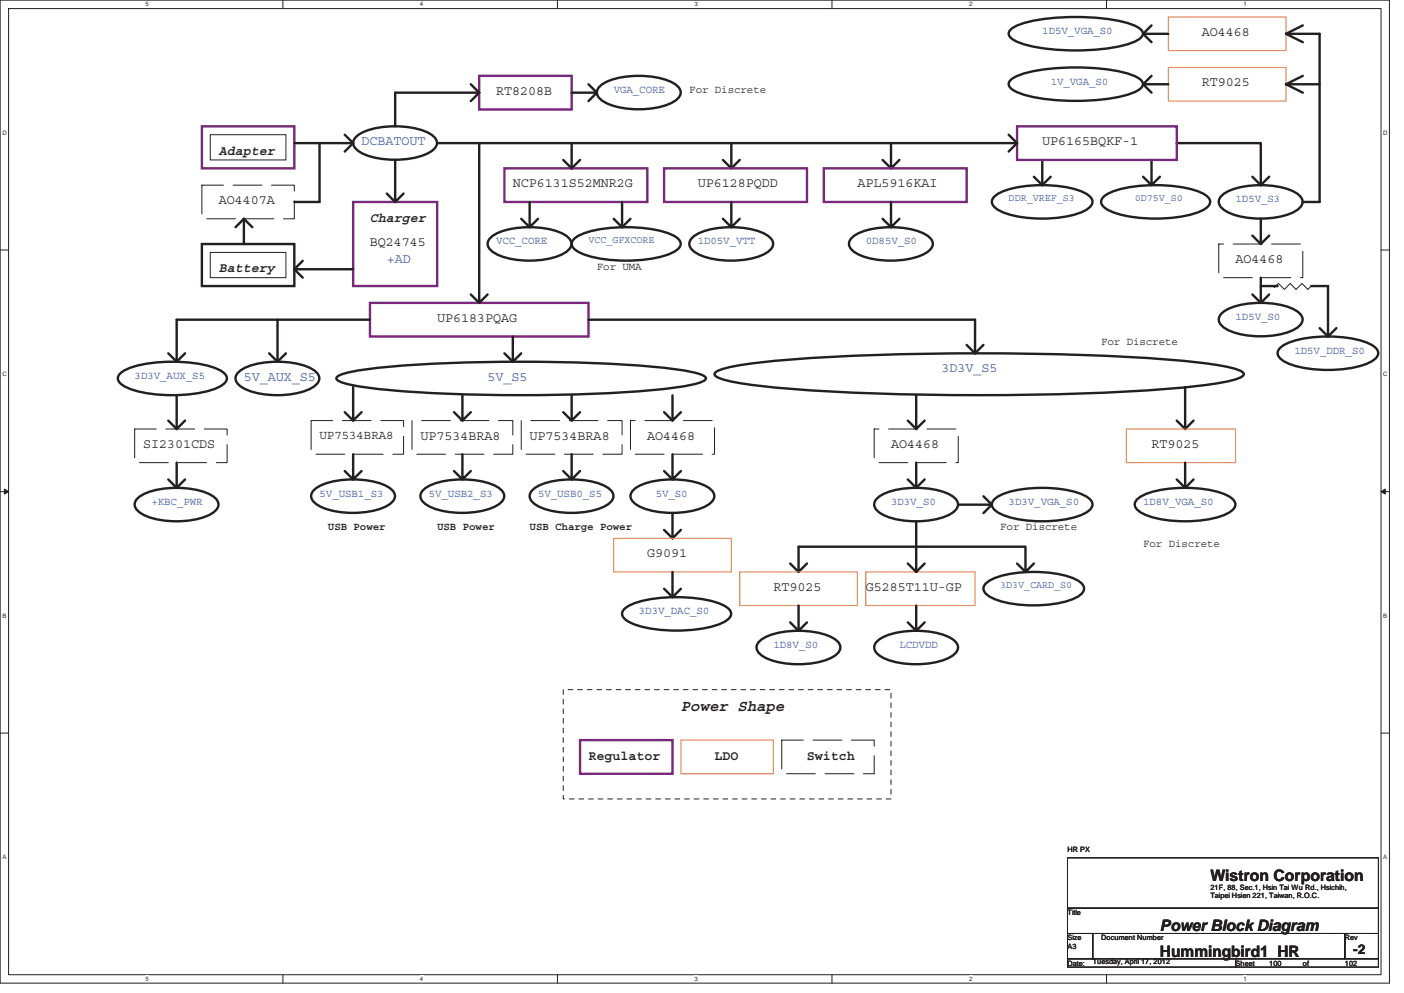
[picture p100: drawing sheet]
<svg xmlns="http://www.w3.org/2000/svg" width="297mm" height="210mm" viewBox="0 0 297 210" stroke-linecap="round" stroke-linejoin="round" font-family="sans-serif">
<defs><g id="words">
<g font-size="3.3" fill="#231f20">
<text x="144.1" y="150.4">Power Shape</text>
<text x="256.1" y="186.3">Wistron Corporation</text>
<text x="245.4" y="196.9">Power Block Diagram</text>
<text x="245.4" y="202.3">Hummingbird1_HR</text>
</g>
<g font-size="2.8" fill="#231f20">
<text x="254.3" y="7.6">AO4468</text>
<text x="104.9" y="20.1">RT8208B</text>
<text x="254.3" y="18.3">RT9025</text>
<text x="46.3" y="32.7">Adapter</text>
<text x="220.5" y="30.7">UP6165BQKF-1</text>
<text x="108.5" y="39.6">NCP6131S52MNR2G</text>
<text x="147.6" y="39.6">UP6128PQDD</text>
<text x="181.4" y="39.6">APL5916KAI</text>
<text x="46.3" y="43.2">AO4407A</text>
<text x="78.3" y="46.9">Charger</text>
<text x="78.3" y="52.1">BQ24745</text>
<text x="46.3" y="57.6">Battery</text>
<text x="261.4" y="55.6">AO4468</text>
<text x="92.5" y="68.1">UP6183PQAG</text>
<text x="30.3" y="94.7">SI2301CDS</text>
<text x="88.9" y="93">UP7534BRA8</text>
<text x="112.1" y="93">UP7534BRA8</text>
<text x="136.9" y="93">AO4468</text>
<text x="188.5" y="94.7">AO4468</text>
<text x="243.6" y="94.7">RT9025</text>
<text x="136.9" y="117.9">G9091</text>
<text x="163.6" y="125">RT9025</text>
<text x="183.2" y="125">G5285T11U-GP</text>
<text x="124.5" y="160.7">Regulator</text>
<text x="151.2" y="160.7">LDO</text>
<text x="170.7" y="160.7">Switch</text>
<text x="286.3" y="201.8">-2</text>
</g>
<g font-size="2.8" fill="#3953a4">
<text x="76.5" y="30.7">DCBATOUT</text>
<text x="81.8" y="55.6">+AD</text>
<text x="51.6" y="80.5">5V_AUX_S5</text>
<text x="103.2" y="80.5">5V_S5</text>
<text x="199.2" y="78.7">3D3V_S5</text>
</g>
<text font-size="2.6" fill="#231f20" x="67.6" y="92.8">UP7534BRA8</text>
<g font-size="2.3" fill="#3953a4">
<text x="220.5" y="7.2">1D5V_VGA_S0</text>
<text x="222.3" y="17.9">1V_VGA_S0</text>
<text x="129.8" y="19.7">VGA_CORE</text>
<text x="261.4" y="42.8">1D5V_S3</text>
<text x="104.9" y="51.7">VCC_CORE</text>
<text x="147.6" y="51.7">1D05V_VTT</text>
<text x="183.2" y="51.7">0D85V_S0</text>
<text x="261.4" y="67.7">1D5V_S0</text>
<text x="273.9" y="74.8">1D5V_DDR_S0</text>
<text x="28.5" y="80.1">3D3V_AUX_S5</text>
<text x="32" y="106.8">+KBC_PWR</text>
<text x="67.6" y="105">5V_USB1_S3</text>
<text x="90.7" y="105">5V_USB2_S3</text>
<text x="113.8" y="105">5V_USB0_S5</text>
<text x="138.7" y="105">5V_S0</text>
<text x="188.5" y="106.8">3D3V_S0</text>
<text x="213.4" y="106.8">3D3V_VGA_S0</text>
<text x="241.8" y="106.8">1D8V_VGA_S0</text>
<text x="135.2" y="129.9">3D3V_DAC_S0</text>
<text x="163.6" y="137">1D8V_S0</text>
<text x="190.3" y="137">LCDVDD</text>
</g>
<g font-size="2.3" fill="#231f20">
<text x="145.8" y="19.7">For Discrete</text>
<text x="126.3" y="57">For UMA</text>
<text x="233" y="73">For Discrete</text>
<text x="69.4" y="112.1">USB Power</text>
<text x="92.5" y="112.1">USB Power</text>
<text x="112.1" y="112.1">USB Charge Power</text>
<text x="211.6" y="112.1">For Discrete</text>
<text x="241.8" y="115.7">For Discrete</text>
</g>
<g font-size="2.1" fill="#3953a4">
<text x="213.4" y="42.6">DDR_VREF_S3</text>
<text x="240.1" y="42.6">0D75V_S0</text>
<text x="124.5" y="51.5">VCC_GFXCORE</text>
<text x="211.6" y="124.4">3D3V_CARD_S0</text>
</g>
<g font-size="1.6" fill="#231f20">
<text x="225.8" y="180.2">HR PX</text>
<text x="256.1" y="188.2">21F, 88, Sec.1, Hsin Tai Wu Rd., Hsichih,</text>
<text x="256.1" y="190">Taipei Hsien 221, Taiwan, R.O.C.</text>
<text x="225.8" y="193.5">Title</text>
<text x="225.8" y="198.8">Size</text>
<text x="225.8" y="200.6">A3</text>
<text x="231.2" y="203.8">Tuesday, April 17, 2012</text>
<text x="233" y="198.8">Document Number</text>
<text x="284.5" y="198.8">Rev</text>
<text x="225.8" y="204.2">Date:</text>
<text x="261.4" y="204.2">Sheet</text>
<text x="268.5" y="204.2">100</text>
<text x="275.6" y="204.2">of</text>
<text x="284.5" y="204.2">102</text>
</g>
<g font-size="1.3" fill="#231f20">
<text x="30.8" y="1.4">5</text>
<text x="88.9" y="1.4">4</text>
<text x="146.9" y="1.4">3</text>
<text x="205" y="1.4">2</text>
<text x="263.1" y="1.4">1</text>
<text x=".5" y="28.5">D</text>
<text x="292.6" y="28.5">D</text>
<text x=".5" y="79.5">C</text>
<text x="292.6" y="79.5">C</text>
<text x=".5" y="130.6">B</text>
<text x="292.6" y="130.6">B</text>
<text x=".5" y="181.7">A</text>
<text x="292.6" y="181.7">A</text>
<text x="30.8" y="207.4">5</text>
<text x="88.9" y="207.4">4</text>
<text x="146.9" y="207.4">3</text>
<text x="205" y="207.4">2</text>
<text x="263.1" y="207.4">1</text>
</g>
</g></defs>
<path d="M0 0h294v207.9h-294zM1.8 1.8h290.4v204.3h-290.4z" fill="none" stroke="#231f20" stroke-width=".21"/>
<g fill="#fff">
<path d="M30.8 .2h.7v1.4h-.7z"/>
<path d="M30.8 206.3h.7v1.4h-.7z"/>
</g>
<path d="M59.9 0v1.8M59.9 206.1v1.8" fill="none" stroke="#231f20" stroke-width=".21"/>
<g fill="#fff">
<path d="M88.9 .2h.6v1.4h-.6z"/>
<path d="M88.9 206.3h.6v1.4h-.6z"/>
</g>
<path d="M117.9 0v1.8M117.9 206.1v1.8" fill="none" stroke="#231f20" stroke-width=".21"/>
<g fill="#fff">
<path d="M146.9 .2h.7v1.4h-.7z"/>
<path d="M146.9 206.3h.7v1.4h-.7z"/>
</g>
<path d="M176 0v1.8M176 206.1v1.8" fill="none" stroke="#231f20" stroke-width=".21"/>
<g fill="#fff">
<path d="M205 .2h.7v1.4h-.7z"/>
<path d="M205 206.3h.7v1.4h-.7z"/>
</g>
<path d="M234.1 0v1.8M234.1 206.1v1.8" fill="none" stroke="#231f20" stroke-width=".21"/>
<g fill="#fff">
<path d="M263.1 .2h.7v1.4h-.7z"/>
<path d="M263.1 206.3h.7v1.4h-.7z"/>
<path d="M.5 27.3h.9v1.4h-.9z"/>
<path d="M292.6 27.3h.9v1.4h-.9z"/>
<path d="M.5 78.4h.9v1.4h-.9z"/>
<path d="M292.6 78.4h.9v1.4h-.9z"/>
</g>
<path d="M0 52.9h1.8M292.2 52.9h1.8" fill="none" stroke="#231f20" stroke-width=".21"/>
<g fill="#fff">
<path d="M.5 129.5h.8v1.4h-.8z"/>
<path d="M292.6 129.5h.9v1.4h-.9z"/>
</g>
<path d="M0 104h1.8M292.2 104h1.8" fill="none" stroke="#231f20" stroke-width=".21"/>
<path d="M.9 103.4l.9 .6-.9 .5z" fill="#231f20"/>
<path d="M.9 103.4l.9 .6-.9 .5z" fill="none" stroke="#231f20" stroke-width=".21"/>
<path d="M292.2 104l.9-.6v1.1z" fill="#231f20"/>
<path d="M292.2 104l.9-.6v1.1z" fill="none" stroke="#231f20" stroke-width=".21"/>
<g fill="#fff">
<path d="M.5 180.5h.8v1.4h-.8z"/>
<path d="M292.6 180.5h.9v1.4h-.9z"/>
</g>
<path d="M44.5 28.5h16v5.3h-16zM44.5 53.4h16v5.3h-16zM277.4 60.5l-.7 .7-1.2-1.3-1.3 1.3-1.2-1.3-1.3 1.3-1.2-1.3-.9 .9M0 155h1.8M292.2 155h1.8M225.8 181.4h65.8v10.7h-65.8zM225.8 192.1h65.8v5.3h-65.8zM225.8 197.4h5.4v5.3h-5.4zM231.2 197.4h53.3v5.3h-53.3zM284.5 197.4h7.1v5.3h-7.1zM225.8 202.7h35.6v1.8h-35.6zM261.4 202.7h30.2v1.8h-30.2z" fill="none" stroke="#231f20" stroke-width=".21"/>
<path d="M101.4 16h19.5v7.2h-19.5zM42.7 26.7h19.6v8.9h-19.6zM106.7 35.6h30.2v7.1h-30.2zM140.5 35.6h30.2v7.1h-30.2zM174.3 35.6h30.2v7.1h-30.2zM215.2 26.7h33.8v7.1h-33.8zM74.7 42.7h17.8v17.8h-17.8zM78.3 64h46.2v7.2h-46.2zM122.7 156.5h19.6v7.1h-19.6z" fill="none" stroke="#7c277d" stroke-width=".51"/>
<g fill="none" stroke="#231f20" stroke-width=".51">
<path d="M99.6 17.8l1.8 1.8M101.4 19.6l-1.8 1.8M101.4 19.6h-17.8v7.1M120.9 19.6h5.4M124.5 17.8l1.8 1.8M126.3 19.6l-1.8 1.8M126.7 18.4a9.2 9.2 0 0 1 5.6-2.2 17.9 17.9 0 0 1 10.3 1.4 1.93 1.93 0 0 1 1.3 1.6 1.93 1.93 0 0 1-.7 1.8 13.5 13.5 0 0 1-8.1 2.1 14.4 14.4 0 0 1-7.8-1.9 1.8 1.8 0 0 1-.6-2.8zM213.8 6.2a11.9 11.9 0 0 1 5.7-2 47.7 47.7 0 0 1 19.7 .9 3.4 3.4 0 0 1 2.6 2 2.31 2.31 0 0 1-1.7 1.7 37.9 37.9 0 0 1-16 1.8 23.6 23.6 0 0 1-9.7-2.2 1.29 1.29 0 0 1-.6-2.2zM213.8 16.9a11.9 11.9 0 0 1 5.7-2 47.7 47.7 0 0 1 19.7 .9 3.4 3.4 0 0 1 2.6 2 2.31 2.31 0 0 1-1.7 1.6 37.9 37.9 0 0 1-16 1.8 23.6 23.6 0 0 1-9.7-2.1 1.29 1.29 0 0 1-.6-2.2zM241.8 7.2l1.8 1.7M241.8 17.8l1.8 1.8M243.6 5.4l-1.8 1.8h5.4"/>
<path d="M243.6 16l-1.8 1.8h5.4M272.1 7.2h7.1v35.5h-3.6M272.1 17.8l3.5 1.8M272.1 7.2l3.5 1.7M272.1 17.8h7.1M275.6 16l-3.5 1.8M275.6 5.4l-3.5 1.8M62.3 30.3h12.4M67.6 30.3v12.4h-5.3M72.9 28.5l1.8 1.8M74.7 30.3l-1.8 1.7M75.2 29.1a9.2 9.2 0 0 1 5.6-2.2 17.9 17.9 0 0 1 10.2 1.4 1.93 1.93 0 0 1 1.4 1.5 1.93 1.93 0 0 1-.8 1.9 13.5 13.5 0 0 1-8 2.1 14.4 14.4 0 0 1-7.9-2 1.8 1.8 0 0 1-.5-2.7z"/>
<path d="M83.6 33.8v8.9l1.8-1.8M92.5 30.3h122.7M101.4 30.3v33.7l1.8-1.7M119.2 33.8l1.7 1.8M120.9 30.3v5.3M122.7 33.8l-1.8 1.8M152.9 33.8l1.8 1.8M154.7 30.3v5.3M156.5 33.8l-1.8 1.8M186.7 33.8l1.8 1.8M188.5 30.3v5.3l1.8-1.8M213.4 28.5l1.8 1.8"/>
<path d="M215.2 30.3l-1.8 1.7M218.7 37.4l1.8 1.8M220.5 33.8v5.4M222.3 37.4l-1.8 1.8M241.8 37.4l1.8 1.8M243.6 33.8v5.4l1.8-1.8M249 30.3h17.7v8.9M265 37.4l1.7 1.8M268.5 37.4l-1.8 1.8M42.7 51.6h19.6v8.9h-19.6zM51.6 46.3v5.3M51.6 46.3l-1.8 1.7"/>
<path d="M51.6 46.3l1.8 1.7M62.3 56.9l1.7 1.8M62.3 56.9h12.4M64 55.2l-1.7 1.7M81.8 40.9l1.8 1.8M103.6 50.4a9.2 9.2 0 0 1 5.6-2.2 17.9 17.9 0 0 1 10.3 1.4 1.93 1.93 0 0 1 1.3 1.6 1.93 1.93 0 0 1-.7 1.9 13.5 13.5 0 0 1-8.1 2 14.4 14.4 0 0 1-7.9-1.9 1.8 1.8 0 0 1-.5-2.8zM110.3 46.3l1.8 1.7M112.1 42.7v5.3l1.7-1.7M121.4 50.6a10.1 10.1 0 0 1 5.2-2.1 32.3 32.3 0 0 1 15 .9 3.3 3.3 0 0 1 2.4 2.2 2.37 2.37 0 0 1-1.6 1.7 27.7 27.7 0 0 1-14.4 1.5l-2.6-.4a6.5 6.5 0 0 1-4.4-2.4l-.1-.4zM129.8 46.3l1.8 1.7M131.6 42.7v5.3M133.4 46.3l-1.8 1.7"/>
<path d="M146.3 50.4a9.2 9.2 0 0 1 5.6-2.2 17.9 17.9 0 0 1 10.2 1.4 1.93 1.93 0 0 1 1.4 1.6 1.93 1.93 0 0 1-.8 1.9 13.5 13.5 0 0 1-8 2 14.4 14.4 0 0 1-7.9-1.9 1.8 1.8 0 0 1-.5-2.8zM152.9 46.3l1.8 1.7M154.7 42.7v5.3l1.8-1.7M180.1 50.4a9.2 9.2 0 0 1 5.6-2.2 17.9 17.9 0 0 1 10.2 1.4 1.93 1.93 0 0 1 1.4 1.6 1.93 1.93 0 0 1-.8 1.9 13.5 13.5 0 0 1-8 2 14.4 14.4 0 0 1-7.9-1.9 1.8 1.8 0 0 1-.5-2.8zM186.7 46.3l1.8 1.7M188.5 42.7v5.3l1.8-1.7M210.3 41.7a10.4 10.4 0 0 1 5.7-2.2 25.7 25.7 0 0 1 13.4 1.3 2.17 2.17 0 0 1 1.6 2.4 6.9 6.9 0 0 1-4.7 2.4 27.4 27.4 0 0 1-13.9-.6 3.6 3.6 0 0 1-2.6-2.3zM233.4 41.7a10.1 10.1 0 0 1 5.3-2.1 32.3 32.3 0 0 1 14.9 .9 3.3 3.3 0 0 1 2.4 2.2 2.37 2.37 0 0 1-1.5 1.8 27.7 27.7 0 0 1-14.5 1.4l-2.6-.4a6.5 6.5 0 0 1-4.3-2.4l-.1-.4zM258.3 41.6a9.2 9.2 0 0 1 5.6-2.3 17.9 17.9 0 0 1 10.3 1.5 1.93 1.93 0 0 1 1.3 1.5 1.93 1.93 0 0 1-.7 1.9 13.5 13.5 0 0 1-8.1 2 14.4 14.4 0 0 1-7.9-1.9 1.8 1.8 0 0 1-.5-2.7zM265 49.8l1.7 1.8M266.7 58.7v5.3l1.8-1.7M266.7 46.3v5.3l1.8-1.8"/>
<path d="M25.3 79.1a10.1 10.1 0 0 1 5.3-2.1 32.3 32.3 0 0 1 15 .9 3.3 3.3 0 0 1 2.4 2.1 2.37 2.37 0 0 1-1.6 1.8 27.7 27.7 0 0 1-14.4 1.5l-2.6-.5a6.5 6.5 0 0 1-4.4-2.3l-.1-.5zM35.6 74.7l1.8 1.8M39.2 74.7l-1.8 1.8M50.3 78.9a9.2 9.2 0 0 1 5.6-2.2 17.9 17.9 0 0 1 10.2 1.4 1.93 1.93 0 0 1 1.4 1.5 1.93 1.93 0 0 1-.8 1.9 13.5 13.5 0 0 1-8 2.1 14.4 14.4 0 0 1-7.9-2 1.8 1.8 0 0 1-.5-2.7zM58.7 67.6v8.9l-1.8-1.8M60.5 74.7l-1.8 1.8M71.3 79.7a13.2 13.2 0 0 1 5.7-1.5 326.1 326.1 0 0 1 48.5-1.4 131.5 131.5 0 0 1 21.9 2.1 2.43 2.43 0 0 1 1.9 1.1 2.43 2.43 0 0 1-1.9 1.1 139.3 139.3 0 0 1-24.8 2.3 316.5 316.5 0 0 1-45.6-1.5l-2.8-.5a6.6 6.6 0 0 1-2.9-1.1l-.1-.3zM78.3 67.6h-40.9v8.9M99.6 62.3l1.8 1.7M106.7 74.7l1.8 1.8M108.5 71.2v5.3M110.3 74.7l-1.8 1.8"/>
<path d="M124.5 67.6h81.8v7.1M151.3 78.8a14.5 14.5 0 0 1 6.3-1.7 402.6 402.6 0 0 1 49.5-2.4 403.3 403.3 0 0 1 49.6 2.4l3.1 .5a7.2 7.2 0 0 1 3.2 1.2l.1 .3a2.65 2.65 0 0 1-2.1 1.2 128.8 128.8 0 0 1-21.4 2.4 591.8 591.8 0 0 1-75.8-.8 43.3 43.3 0 0 1-12.1-2.2l-.5-.6zM204.5 72.9l1.8 1.8M208.1 72.9l-1.8 1.8M258.3 66.4a9.2 9.2 0 0 1 5.6-2.2 17.9 17.9 0 0 1 10.3 1.4 1.93 1.93 0 0 1 1.3 1.6 1.93 1.93 0 0 1-.7 1.9 13.5 13.5 0 0 1-8.1 2 14.4 14.4 0 0 1-7.9-1.9 1.8 1.8 0 0 1-.5-2.8zM265 62.3l1.7 1.7M266.7 60.5h3.6M270.7 73.7a10.4 10.4 0 0 1 5.7-2.2 25.7 25.7 0 0 1 13.5 1.3 2.17 2.17 0 0 1 1.6 2.4 6.9 6.9 0 0 1-4.8 2.5 27.4 27.4 0 0 1-13.8-.7 3.6 3.6 0 0 1-2.6-2.3zM277.4 60.5h3.6v10.7M279.2 69.4l1.8 1.8M282.7 69.4l-1.7 1.8M35.6 88.9l1.8 1.8"/>
<path d="M37.4 83.6v7.1M37.4 97.8v5.4l1.8-1.8M39.2 88.9l-1.8 1.8M72.9 87.2l1.8 1.7M72.9 99.6l1.8 1.8M74.7 81.8v7.1l1.8-1.7M74.7 96.1v5.3l1.8-1.8M96.1 87.2l1.7 1.7M96.1 99.6l1.7 1.8M97.8 83.6v5.3l1.8-1.7M97.8 96.1v5.3l1.8-1.8M119.2 87.2l1.7 1.7"/>
<path d="M119.2 99.6l1.7 1.8M120.9 83.6v5.3l1.8-1.7M120.9 96.1v5.3l1.8-1.8M140.5 87.2l1.8 1.7M140.5 99.6l1.8 1.8M142.3 83.6v5.3l1.8-1.7M142.3 96.1v5.3l1.8-1.8M192.1 88.9l1.7 1.8M193.8 83.6v7.1l1.8-1.8M193.8 97.8v5.4l1.8-1.8M249 88.9l1.7 1.8M250.7 81.8v8.9"/>
<path d="M250.7 97.8v5.4l-1.7-1.8M252.5 88.9l-1.8 1.8M28.9 105.6a9.2 9.2 0 0 1 5.6-2.3 17.9 17.9 0 0 1 10.3 1.5 1.93 1.93 0 0 1 1.4 1.5 1.93 1.93 0 0 1-.8 1.9 13.5 13.5 0 0 1-8.1 2 14.4 14.4 0 0 1-7.8-1.9 1.8 1.8 0 0 1-.6-2.7zM35.6 101.4l1.8 1.8M66.3 103.8a9.2 9.2 0 0 1 5.6-2.2 17.9 17.9 0 0 1 10.2 1.4 1.93 1.93 0 0 1 1.4 1.5 1.93 1.93 0 0 1-.8 1.9 13.5 13.5 0 0 1-8 2.1 14.4 14.4 0 0 1-7.9-2 1.8 1.8 0 0 1-.5-2.7zM89.4 103.8a9.2 9.2 0 0 1 5.6-2.2 17.9 17.9 0 0 1 10.2 1.4 1.93 1.93 0 0 1 1.4 1.5 1.93 1.93 0 0 1-.7 1.9 13.5 13.5 0 0 1-8.1 2.1 14.4 14.4 0 0 1-7.9-2 1.8 1.8 0 0 1-.5-2.7zM112.5 103.8a9.2 9.2 0 0 1 5.6-2.2 17.9 17.9 0 0 1 10.3 1.4 1.93 1.93 0 0 1 1.3 1.5 1.93 1.93 0 0 1-.7 1.9 13.5 13.5 0 0 1-8.1 2.1 14.4 14.4 0 0 1-7.9-2 1.8 1.8 0 0 1-.5-2.7zM133.8 103.8a9.2 9.2 0 0 1 5.6-2.2 17.9 17.9 0 0 1 10.3 1.4 1.93 1.93 0 0 1 1.4 1.5 1.93 1.93 0 0 1-.8 1.9 13.5 13.5 0 0 1-8.1 2.1 14.4 14.4 0 0 1-7.8-2 1.8 1.8 0 0 1-.6-2.7zM140.5 112.1l1.8 1.7M142.3 108.5v5.3M144.1 112.1l-1.8 1.7M167.2 119.2l1.7 1.7"/>
<path d="M170.7 119.2l-1.8 1.7v-5.3h48.1v5.3l1.7-1.7M185.4 105.6a9.2 9.2 0 0 1 5.6-2.3 17.9 17.9 0 0 1 10.3 1.5 1.93 1.93 0 0 1 1.3 1.5 1.93 1.93 0 0 1-.7 1.9 13.5 13.5 0 0 1-8.1 2 14.4 14.4 0 0 1-7.9-1.9 1.8 1.8 0 0 1-.5-2.7zM192.1 101.4l1.7 1.8M192.1 119.2l1.7 1.7M193.8 110.3v10.6M195.6 119.2l-1.8 1.7M202.7 106.7h7.1l-1.7 1.8M208.1 104.9l1.7 1.8M210.3 105.7a10.4 10.4 0 0 1 5.7-2.2 25.7 25.7 0 0 1 13.4 1.3 2.17 2.17 0 0 1 1.6 2.4 6.9 6.9 0 0 1-4.7 2.5 27.4 27.4 0 0 1-13.9-.7 3.6 3.6 0 0 1-2.6-2.3zM215.2 119.2l1.8 1.7M240.5 105.7a10.4 10.4 0 0 1 5.7-2.2 25.7 25.7 0 0 1 13.4 1.3 2.17 2.17 0 0 1 1.6 2.4 6.9 6.9 0 0 1-4.7 2.5 27.4 27.4 0 0 1-13.8-.7 3.6 3.6 0 0 1-2.6-2.3zM252.5 101.4l-1.8 1.8"/>
<path d="M132 128.9a10.1 10.1 0 0 1 5.3-2.1 32.3 32.3 0 0 1 15 .8 3.3 3.3 0 0 1 2.4 2.2 2.37 2.37 0 0 1-1.6 1.8 27.7 27.7 0 0 1-14.5 1.5l-2.5-.5a6.5 6.5 0 0 1-4.4-2.3l-.1-.5zM140.5 124.5l1.8 1.8M142.3 120.9v5.4M144.1 124.5l-1.8 1.8M160.5 135.8a9.2 9.2 0 0 1 5.6-2.2 17.9 17.9 0 0 1 10.3 1.4 1.93 1.93 0 0 1 1.3 1.5 1.93 1.93 0 0 1-.7 1.9 13.5 13.5 0 0 1-8.1 2.1 14.4 14.4 0 0 1-7.9-2 1.8 1.8 0 0 1-.5-2.7zM167.2 131.6l1.7 1.8M168.9 128.1v5.3l1.8-1.8M185.4 135.8a9.2 9.2 0 0 1 5.6-2.2 17.9 17.9 0 0 1 10.3 1.4 1.93 1.93 0 0 1 1.3 1.5 1.93 1.93 0 0 1-.7 1.9 13.5 13.5 0 0 1-8.1 2.1 14.4 14.4 0 0 1-7.9-2 1.8 1.8 0 0 1-.5-2.7zM192.1 131.6l1.7 1.8M193.8 128.1v5.3l1.8-1.8M208.5 123.4a10.4 10.4 0 0 1 5.7-2.1 25.7 25.7 0 0 1 13.4 1.2 2.17 2.17 0 0 1 1.6 2.5 6.9 6.9 0 0 1-4.7 2.4 27.4 27.4 0 0 1-13.8-.6 3.6 3.6 0 0 1-2.6-2.3z"/>
</g>
<path d="M247.2 14.3h24.9v7.1h-24.9zM247.2 3.6h24.9v7.1h-24.9zM238.3 90.7h23.1v7.1h-23.1zM129.8 113.8h24.9v7.1h-24.9zM156.5 120.9h24.9v7.2h-24.9zM183.2 120.9h23.1v7.2h-23.1zM144.1 156.5h19.5v7.1h-19.5z" fill="none" stroke="#f57f20" stroke-width=".21"/>
<path d="M42.7 39.2h19.6v7.1h-19.6zM257.8 51.6h17.8v7.1h-17.8zM28.5 90.7h19.5v7.1h-19.5zM65.8 88.9h19.6v7.2h-19.6zM87.2 88.9h21.3v7.2h-21.3zM110.3 88.9h21.3v7.2h-21.3zM133.4 88.9h17.8v7.2h-17.8zM185 90.7h17.7v7.1h-17.7zM165.4 156.5h19.6v7.1h-19.6z" fill="none" stroke="#231f20" stroke-width=".21" stroke-dasharray="6.1 2"/>
<path d="M119.2 145.8h69.3v23.1h-69.3z" fill="none" stroke="#231f20" stroke-width=".21" stroke-dasharray="1 1 1 1 1 1 1 1"/>
<use href="#words"/>
</svg>
